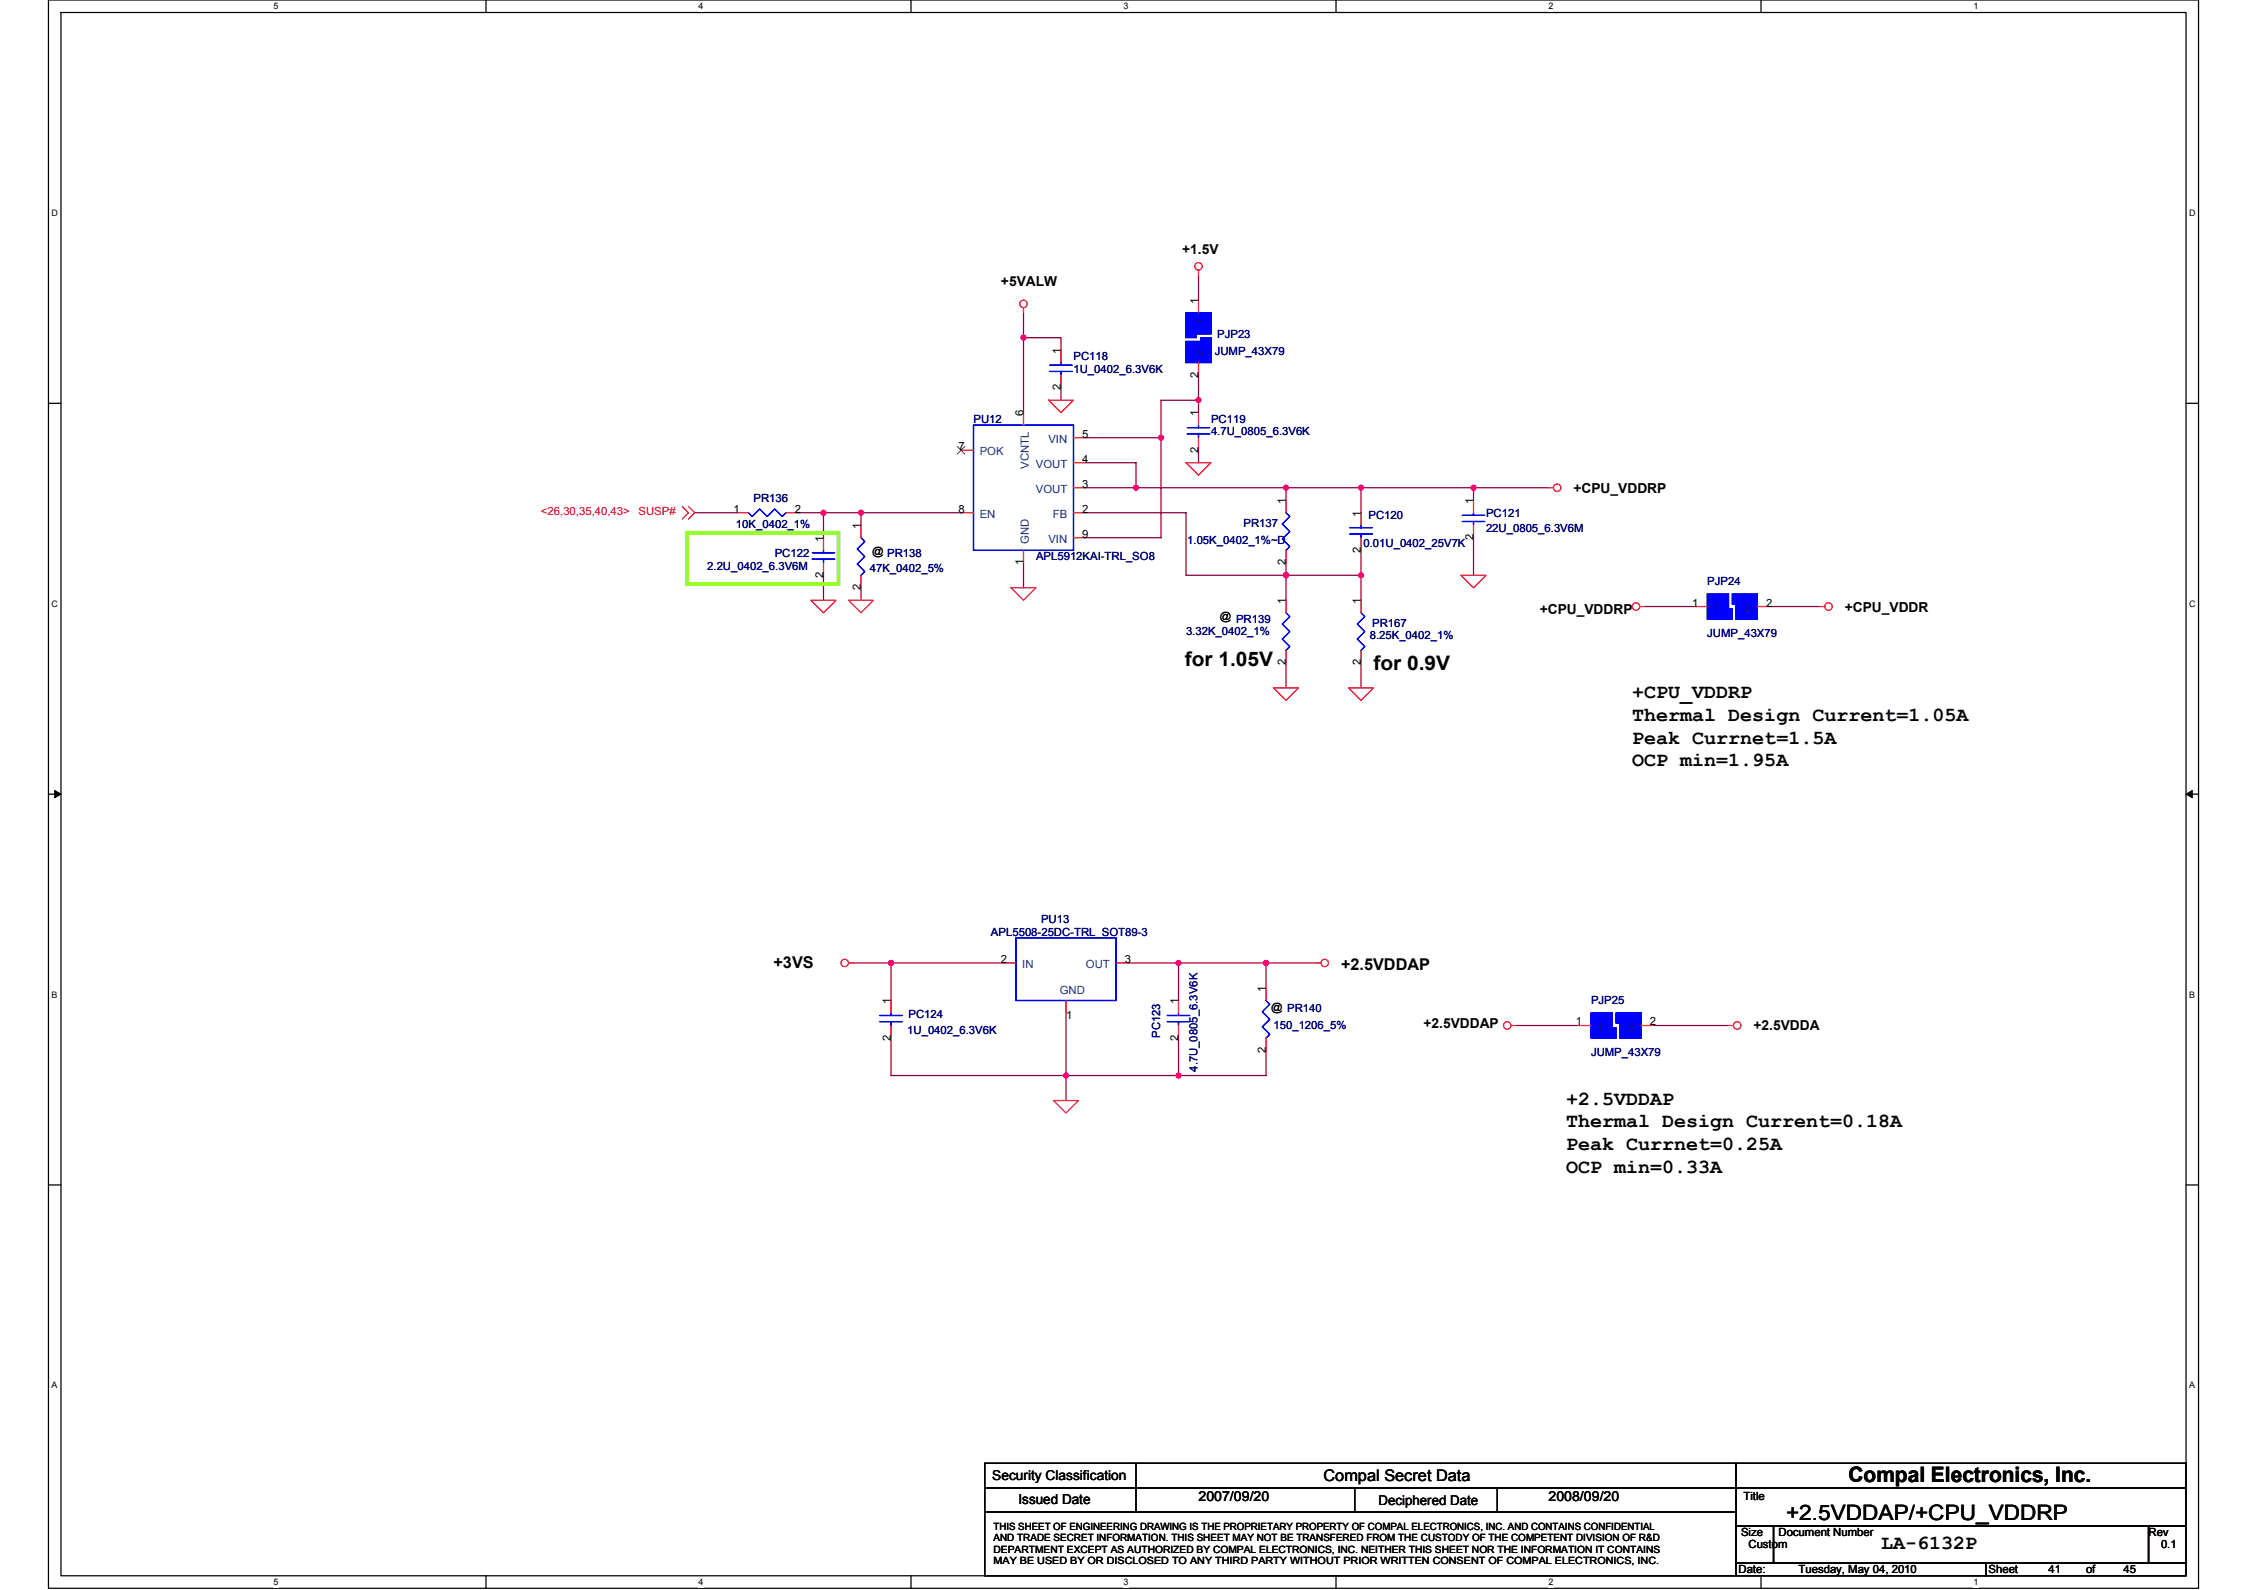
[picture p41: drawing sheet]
<svg xmlns="http://www.w3.org/2000/svg" width="297mm" height="210mm" viewBox="0 0 297 210" stroke-linecap="round" stroke-linejoin="round" font-family="sans-serif">
<defs><g id="words">
<g font-size="2.8">
<text x="244.1" y="195.7">Compal Electronics, Inc.</text>
<text x="235.9" y="200.7">+2.5VDDAP/+CPU_VDDRP</text>
</g>
<g font-size="2.6">
<text x="156.5" y="87.9">for 1.05V</text>
<text x="181.4" y="88.4">for 0.9V</text>
<text x="215.6" y="92.2">+CPU_VDDRP</text>
<text x="215.6" y="95.2">Thermal Design Current=1.05A</text>
<text x="215.6" y="98.2">Peak Currnet=1.5A</text>
<text x="215.6" y="101.1">OCP min=1.95A</text>
<text x="206.8" y="145.8">+2.5VDDAP</text>
<text x="206.8" y="148.8">Thermal Design Current=0.18A</text>
<text x="206.8" y="151.8">Peak Currnet=0.25A</text>
<text x="206.8" y="154.8">OCP min=0.33A</text>
<text x="248.4" y="204.4">LA-6132P</text>
</g>
<g font-size="2.1">
<text x="102.2" y="127.7">+3VS</text>
<text x="177.1" y="128.1">+2.5VDDAP</text>
<text x="174.8" y="195.6">Compal Secret Data</text>
</g>
<g font-size="1.8">
<text x="156.1" y="33.5">+1.5V</text>
<text x="132.2" y="37.8">+5VALW</text>
<text x="207.8" y="65">+CPU_VDDRP</text>
<text x="203.4" y="81.1">+CPU_VDDRP</text>
<text x="243.7" y="80.7">+CPU_VDDR</text>
<text x="188" y="135.7">+2.5VDDAP</text>
<text x="231.6" y="136">+2.5VDDA</text>
<text x="131.1" y="195.4">Security Classification</text>
<text x="134.5" y="198.6">Issued Date</text>
<text x="158.3" y="198.1">2007/09/20</text>
<text x="182.1" y="198.7">Deciphered Date</text>
<text x="204.5" y="198.1">2008/09/20</text>
</g>
<g font-size="1.5">
<text x="158.3" y="40.1" transform="rotate(-90 158.3 40.1)">1</text>
<text x="140.1" y="46.7" transform="rotate(-90 140.1 46.7)">1</text>
<text x="140.1" y="51.5" transform="rotate(-90 140.1 51.5)">2</text>
<text x="158.3" y="49.9" transform="rotate(-90 158.3 49.9)">2</text>
<text x="126.6" y="59.4">7</text>
<text x="135.2" y="55" transform="rotate(-90 135.2 55)">6</text>
<text x="142.9" y="57.8">5</text>
<text x="158.3" y="59.8" transform="rotate(-90 158.3 59.8)">2</text>
<text x="158.3" y="55" transform="rotate(-90 158.3 55)">1</text>
<text x="142.9" y="61.1">4</text>
<text x="142.9" y="64.4">3</text>
<text x="96.9" y="67.7">1</text>
<text x="105" y="67.7">2</text>
<text x="108.8" y="71.5" transform="rotate(-90 108.8 71.5)">1</text>
<text x="113.7" y="69.8" transform="rotate(-90 113.7 69.8)">1</text>
<text x="126.6" y="67.7">8</text>
<text x="142.9" y="71">9</text>
<text x="142.9" y="67.7">2</text>
<text x="169.8" y="66.5" transform="rotate(-90 169.8 66.5)">1</text>
<text x="179.8" y="68.2" transform="rotate(-90 179.8 68.2)">1</text>
<text x="194.6" y="71.3" transform="rotate(-90 194.6 71.3)">2</text>
<text x="194.6" y="66.5" transform="rotate(-90 194.6 66.5)">1</text>
<text x="108.8" y="76.3" transform="rotate(-90 108.8 76.3)">2</text>
<text x="113.7" y="77.9" transform="rotate(-90 113.7 77.9)">2</text>
<text x="115.2" y="73.3">@ PR138</text>
<text x="135.2" y="74.6" transform="rotate(-90 135.2 74.6)">1</text>
<text x="169.8" y="74.6" transform="rotate(-90 169.8 74.6)">2</text>
<text x="179.8" y="73" transform="rotate(-90 179.8 73)">2</text>
<text x="161.1" y="81.9">@ PR139</text>
<text x="169.8" y="79.7" transform="rotate(-90 169.8 79.7)">1</text>
<text x="179.8" y="79.7" transform="rotate(-90 179.8 79.7)">1</text>
<text x="223.5" y="80.1">1</text>
<text x="233.2" y="80.1">2</text>
<text x="169.8" y="87.8" transform="rotate(-90 169.8 87.8)">2</text>
<text x="179.8" y="87.8" transform="rotate(-90 179.8 87.8)">2</text>
<text x="132.2" y="127.1">2</text>
<text x="148.6" y="127.1">3</text>
<text x="167.2" y="130.9" transform="rotate(-90 167.2 130.9)">1</text>
<text x="117.7" y="137.4" transform="rotate(-90 117.7 137.4)">2</text>
<text x="117.7" y="132.6" transform="rotate(-90 117.7 132.6)">1</text>
<text x="140.8" y="134.6">1</text>
<text x="155.6" y="137.4" transform="rotate(-90 155.6 137.4)">2</text>
<text x="155.6" y="132.6" transform="rotate(-90 155.6 132.6)">1</text>
<text x="167.9" y="133.4">@ PR140</text>
<text x="208.1" y="135.4">1</text>
<text x="217.9" y="135.4">2</text>
<text x="167.2" y="139" transform="rotate(-90 167.2 139)">2</text>
<text x="230.3" y="198">Title</text>
<text x="229.9" y="202.8">Size</text>
<text x="234.9" y="202.8">Document Number</text>
<text x="283.8" y="202.8">Rev</text>
<text x="229.6" y="207.7">Date:</text>
<text x="230.9" y="204.4">Custom</text>
<text x="237.5" y="207.7">Tuesday, May 04, 2010</text>
<text x="262.6" y="207.7">Sheet</text>
<text x="270.6" y="207.7">41</text>
<text x="275.5" y="207.7">of</text>
<text x="280.5" y="207.7">45</text>
<text x="285.4" y="204.4">0.1</text>
</g>
<g font-size="1.5" fill="#000080">
<text x="141.8" y="47.6">PC118</text>
<text x="160.4" y="46.9">JUMP_43X79</text>
<text x="160.8" y="44.6">PJP23</text>
<text x="141.8" y="49.2">1U_0402_6.3V6K</text>
<text x="128.6" y="55.8">PU12</text>
<text x="159.9" y="55.8">PC119</text>
<text x="159.9" y="57.5">4.7U_0805_6.3V6K</text>
<text x="97.2" y="69.7">10K_0402_1%</text>
<text x="99.5" y="66.2">PR136</text>
<text x="156.8" y="71.8">1.05K_0402_1%~D</text>
<text x="164.2" y="69.5">PR137</text>
<text x="180.7" y="68.5">PC120</text>
<text x="196.3" y="68.2">PC121</text>
<text x="196.3" y="70.2">22U_0805_6.3V6M</text>
<text x="93.4" y="75.3">2.2U_0402_6.3V6M</text>
<text x="102.3" y="73.5">PC122</text>
<text x="114.9" y="75.5">47K_0402_5%</text>
<text x="136.8" y="74">APL5912KAI-TRL_SO8</text>
<text x="180.1" y="72.2">0.01U_0402_25V7K</text>
<text x="225.5" y="77.3">PJP24</text>
<text x="156.6" y="83.9">3.32K_0402_1%</text>
<text x="181.2" y="82.7">PR167</text>
<text x="180.9" y="84.4">8.25K_0402_1%</text>
<text x="225.5" y="84">JUMP_43X79</text>
<text x="130.9" y="123.5">APL5508-25DC-TRL_SOT89-3</text>
<text x="137.5" y="121.9">PU13</text>
<text x="119.8" y="136.6">1U_0402_6.3V6K</text>
<text x="120" y="134.4">PC124</text>
<text x="153.2" y="137" transform="rotate(-90 153.2 137)">PC123</text>
<text x="168.2" y="135.9">150_1206_5%</text>
<text x="210.1" y="132.6">PJP25</text>
<text x="158.2" y="141.5" transform="rotate(-90 158.2 141.5)">4.7U_0805_6.3V6K</text>
<text x="210.1" y="139.4">JUMP_43X79</text>
</g>
<g font-size="1.5" fill="#004080">
<text x="159" y="47.1" transform="rotate(-90 159 47.1)">2</text>
<text x="159" y="42.9" transform="rotate(-90 159 42.9)">1</text>
<text x="138.5" y="58.5">VIN</text>
<text x="129.4" y="60.1">POK</text>
<text x="135.9" y="61.9" transform="rotate(-90 135.9 61.9)">VCNTL</text>
<text x="136.8" y="61.8">VOUT</text>
<text x="136.8" y="65.1">VOUT</text>
<text x="129.4" y="68.4">EN</text>
<text x="135.9" y="71.8" transform="rotate(-90 135.9 71.8)">GND</text>
<text x="138.5" y="71.7">VIN</text>
<text x="139" y="68.4">FB</text>
<text x="226.3" y="80.7">1</text>
<text x="230.4" y="80.7">2</text>
<text x="135" y="127.8">IN</text>
<text x="140" y="131.2">GND</text>
<text x="143.4" y="127.8">OUT</text>
<text x="211" y="136">1</text>
<text x="215.1" y="136">2</text>
</g>
<g font-size="1.5" fill="#f00">
<text x="71.5" y="68">&lt;26,30,35,40,43&gt;</text>
<text x="84.3" y="68">SUSP#</text>
</g>
<g font-size="1.3">
<text x="131.2" y="201.9">THIS SHEET OF ENGINEERING DRAWING IS THE PROPRIETARY PROPERTY OF COMPAL ELECTRONICS, INC. AND CONTAINS CONFIDENTIAL</text>
<text x="131.2" y="203.4">AND TRADE SECRET INFORMATION. THIS SHEET MAY NOT BE TRANSFERED FROM THE CUSTODY OF THE COMPETENT DIVISION OF R&amp;D</text>
<text x="131.2" y="205">DEPARTMENT EXCEPT AS AUTHORIZED BY COMPAL ELECTRONICS, INC. NEITHER THIS SHEET NOR THE INFORMATION IT CONTAINS</text>
<text x="131.2" y="206.5">MAY BE USED BY OR DISCLOSED TO ANY THIRD PARTY WITHOUT PRIOR WRITTEN CONSENT OF COMPAL ELECTRONICS, INC.</text>
</g>
<g font-size="1.2">
<text x="36.1" y="1.2">5</text>
<text x="92.3" y="1.2">4</text>
<text x="148.4" y="1.2">3</text>
<text x="204.5" y="1.2">2</text>
<text x="260.7" y="1.2">1</text>
<text x="6.8" y="28.5">D</text>
<text x="289.1" y="28.5">D</text>
<text x="6.8" y="80.1">C</text>
<text x="289.1" y="80.1">C</text>
<text x="6.8" y="131.7">B</text>
<text x="289.1" y="131.7">B</text>
<text x="6.8" y="183.3">A</text>
<text x="289.1" y="183.3">A</text>
<text x="36.1" y="209.3">5</text>
<text x="92.3" y="209.3">4</text>
<text x="148.4" y="209.3">3</text>
<text x="204.5" y="209.3">2</text>
<text x="260.7" y="209.3">1</text>
</g>
</g></defs>
<path d="M6.4 0h284v209.7h-284zM8.1 1.7h280.6v206.3h-280.6z" fill="none" stroke="#000" stroke-width=".17"/>
<g fill="#fff">
<path d="M36.1 .2h.7v1.3h-.7z"/>
<path d="M36.1 208.2h.7v1.3h-.7z"/>
</g>
<path d="M64.2 0v1.7M64.2 208v1.7" fill="none" stroke="#000" stroke-width=".17"/>
<g fill="#fff">
<path d="M92.3 .2h.6v1.3h-.6z"/>
<path d="M92.3 208.2h.6v1.3h-.6z"/>
</g>
<path d="M120.3 0v1.7M120.3 208v1.7" fill="none" stroke="#000" stroke-width=".17"/>
<g fill="#fff">
<path d="M148.4 .2h.6v1.3h-.6z"/>
<path d="M148.4 208.2h.6v1.3h-.6z"/>
</g>
<path d="M176.5 0v1.7M176.5 208v1.7" fill="none" stroke="#000" stroke-width=".17"/>
<g fill="#fff">
<path d="M204.5 .2h.7v1.3h-.7z"/>
<path d="M204.5 208.2h.7v1.3h-.7z"/>
</g>
<path d="M232.6 0v1.7M232.6 208v1.7" fill="none" stroke="#000" stroke-width=".17"/>
<g fill="#fff">
<path d="M260.7 .2h.6v1.3h-.6z"/>
<path d="M260.7 208.2h.6v1.3h-.6z"/>
<path d="M6.8 27.4h.9v1.4h-.9z"/>
<path d="M289.1 27.4h.9v1.4h-.9z"/>
<path d="M6.8 79h.9v1.4h-.9z"/>
<path d="M289.1 79h.9v1.4h-.9z"/>
</g>
<path d="M6.4 53.2h1.7M288.7 53.2h1.7" fill="none" stroke="#000" stroke-width=".17"/>
<g fill="#fff">
<path d="M6.8 130.6h.8v1.4h-.8z"/>
<path d="M289.1 130.6h.8v1.4h-.8z"/>
</g>
<path d="M6.4 104.8h1.7M288.7 104.8h1.7" fill="none" stroke="#000" stroke-width=".17"/>
<path d="M7.2 104.4l.9 .4-.9 .5zM288.7 104.8l.8-.4v.9z" fill="#000" stroke="#000" stroke-width=".13"/>
<g fill="#fff">
<path d="M6.8 182.2h.8v1.3h-.8z"/>
<path d="M289.1 182.2h.8v1.3h-.8z"/>
</g>
<g fill="none" stroke="#000" stroke-width=".17">
<path d="M6.4 156.4h1.7M288.7 156.4h1.7M130.1 193.2h99.2v3.3h-99.2zM130.1 196.5h99.2v3.1h-99.2zM130.1 199.6h99.2v8.4h-99.2zM150 193.2v6.4M178.9 196.5v3.1M197.8 196.5v3.1M229.3 193.2h59.4v3.3h-59.4zM229.3 196.5h59.4v4.9h-59.4zM229.3 201.4h4.9v5h-4.9zM229.3 206.4h33v1.6h-33z"/>
<path d="M234.2 201.4h49.6v5h-49.6zM262.3 206.4h26.4v1.6h-26.4zM283.8 201.4h4.9v5h-4.9z"/>
</g>
<g fill="none" stroke="#800040" stroke-width=".17">
<path d="M158.3 36.3v3.3M135.2 44.6h4.9v1.6M135.2 41.3v13.2M140.1 51.2v1.6M143.4 57.8h9.9M158.3 49.5v5M158.3 59.4v1.7M158.3 52.8h-5v18.2h-9.9M91.8 67.7h5.4M105.5 67.7h3.3M108.8 67.7h4.9v1.6M108.8 67.7v3.3"/>
<path d="M108.8 75.9v3.3M113.7 77.6v1.6M113.7 67.7h13.2M135.2 74.3v3.3M143.4 67.7h13.2v8.2h23.2M143.4 64.4h61.1M143.4 61.1h6.6v3.3M169.9 64.4v1.6M169.9 74.3v4.9M179.8 64.4v3.3M179.8 72.6v6.6M194.6 64.4v1.6"/>
<path d="M194.6 71v4.9M169.9 87.5v3.3M179.8 87.5v3.3M217.2 80.1h6.6M233.7 80.1h6.6M112.7 127.1h19.8M117.7 137v5h49.5v-3.3M117.7 127.1v5M140.8 133.7v11.6M149 127.1h6.7v5M155.7 127.1h18.1M155.7 137v5"/>
<path d="M167.2 127.1v3.3M200.2 135.4h8.3M218.4 135.4h9.9"/>
</g>
<g fill="#f0f" stroke="#f0f" stroke-width=".17">
<circle cx="113.7" cy="67.7" r=".33"/>
<circle cx="153.3" cy="57.8" r=".33"/>
<circle cx="158.3" cy="52.8" r=".33"/>
<circle cx="150" cy="64.4" r=".33"/>
<circle cx="194.6" cy="64.4" r=".33"/>
<circle cx="179.8" cy="64.4" r=".33"/>
<circle cx="108.8" cy="67.7" r=".33"/>
<circle cx="169.8" cy="75.9" r=".33"/>
<circle cx="135.2" cy="44.6" r=".33"/>
<circle cx="169.8" cy="64.4" r=".33"/>
<circle cx="117.7" cy="127.1" r=".33"/>
<circle cx="155.6" cy="142" r=".33"/>
<circle cx="140.8" cy="142" r=".33"/>
<circle cx="167.2" cy="127.1" r=".33"/>
<circle cx="155.6" cy="127.1" r=".33"/>
<circle cx="179.8" cy="75.9" r=".33"/>
</g>
<g fill="none" stroke="#f00" stroke-width=".17">
<path d="M158.3 35.7v.6M158.3 39.6v1.7M135.2 40.6v.7M138.5 52.8h3.3l-1.7 1.7zM158.3 47.9v1.6M158.3 54.5v1.6M158.3 57.8v1.6M90.1 66.9l.8 .8-.8 .8M90.9 66.9l.9 .8-.9 .8M97.2 67.7h1.7M103.8 67.7h1.7M107.1 79.2h3.3l-1.6 1.7z"/>
<path d="M112.1 79.2h3.3l-1.7 1.7zM133.5 77.6h3.3l-1.6 1.6zM156.6 61.1h3.3l-1.6 1.6zM169.9 66v1.7M169.9 72.6v1.7M169.9 79.2v1.7M179.8 67.7v1.6M179.8 71v1.6M179.8 79.2v1.7M193 75.9h3.3l-1.7 1.7zM204.5 64.4h.7M168.2 90.8h3.3l-1.6 1.7z"/>
<path d="M169.9 85.9v1.6M178.1 90.8h3.3l-1.6 1.7zM179.8 85.9v1.6M216.6 80.1h.6M240.3 80.1h.7M112.1 127.1h.6M167.2 130.4v1.7M167.2 137v1.7M173.8 127.1h.7M199.6 135.4h.6M228.3 135.4h.7M139.1 145.3h3.3l-1.6 1.6z"/>
<circle cx="158.3" cy="35.2" r=".49"/>
<circle cx="135.2" cy="40.1" r=".49"/>
<circle cx="205.7" cy="64.4" r=".49"/>
<circle cx="216.1" cy="80.1" r=".49"/>
<circle cx="241.5" cy="80.1" r=".49"/>
<circle cx="111.6" cy="127.1" r=".49"/>
<circle cx="175" cy="127.1" r=".49"/>
<circle cx="199.1" cy="135.4" r=".49"/>
<circle cx="229.4" cy="135.4" r=".49"/>
</g>
<path d="M90.8 70.3h19.9v6.8h-19.9z" fill="none" stroke="#80ff00" stroke-width=".5"/>
<g fill="none" stroke="#00f" stroke-width=".17">
<path d="M156.8 57.3h3M156.8 56.5h3M158.3 56.1v.4M158.3 57.3v.5M98.9 67.7l.5 .5 .9-1 1 1 1-1 1 1 .5-.5M169.9 67.7l.4 .5-.9 1 .9 1-.9 1 .9 .9-.4 .5M178.3 70.5h2.9M178.3 69.7h2.9M179.8 69.3v.4M179.8 70.5v.5M169.9 80.9l.4 .5-.9 1 .9 1-.9 1 .9 1-.4 .5M179.8 80.9l.5 .5-1 1 1 1-1 1 1 1-.5 .5"/>
<path d="M167.2 132.1l.5 .5-1 1 1 1-1 .9 1 1-.5 .5"/>
</g>
<g fill="#00f" stroke="#00f" stroke-width=".17">
<path d="M156.6 41.3v1.6h3.3v-1.6z" fill-rule="evenodd"/>
<path d="M156.6 42.9v1.2h3.3v-1.2z" fill-rule="evenodd"/>
<path d="M156.6 44.1v.5h1.4v-.5z" fill-rule="evenodd"/>
<path d="M158.6 44.6v.5h1.3v-.5z" fill-rule="evenodd"/>
<path d="M156.6 45.1v1.1h3.3v-1.1z" fill-rule="evenodd"/>
<path d="M156.6 46.2v1.7h3.3v-1.7z" fill-rule="evenodd"/>
<path d="M156.6 41.3v1.6h3.3v-1.6z" fill-rule="evenodd"/>
<path d="M156.6 42.9v1.2h3.3v-1.2z" fill-rule="evenodd"/>
<path d="M156.6 44.1v.5h1.4v-.5z" fill-rule="evenodd"/>
<path d="M158.6 44.6v.5h1.3v-.5z" fill-rule="evenodd"/>
<path d="M156.6 45.1v1.1h3.3v-1.1z" fill-rule="evenodd"/>
<path d="M156.6 46.2v1.7h3.3v-1.7z" fill-rule="evenodd"/>
<path d="M225.5 78.4v3.3h1.6v-3.3z" fill-rule="evenodd"/>
<path d="M227.1 78.4v3.3h1.2v-3.3z" fill-rule="evenodd"/>
<path d="M228.3 80.4v1.3h.5v-1.3z" fill-rule="evenodd"/>
<path d="M228.8 78.4v1.3h.5v-1.3z" fill-rule="evenodd"/>
<path d="M229.3 78.4v3.3h1.1v-3.3z" fill-rule="evenodd"/>
<path d="M230.4 78.4v3.3h1.7v-3.3z" fill-rule="evenodd"/>
<path d="M225.5 78.4v3.3h1.6v-3.3z" fill-rule="evenodd"/>
<path d="M227.1 78.4v3.3h1.2v-3.3z" fill-rule="evenodd"/>
<path d="M228.3 80.4v1.3h.5v-1.3z" fill-rule="evenodd"/>
<path d="M228.8 78.4v1.3h.5v-1.3z" fill-rule="evenodd"/>
<path d="M229.3 78.4v3.3h1.1v-3.3z" fill-rule="evenodd"/>
</g>
<path d="M230.4 78.4h1.7v3.3h-1.7z" fill="#00f"/>
<g fill="none" stroke="#00f" stroke-width=".17">
<path d="M128.6 56.1h13.2v16.5h-13.2zM138.6 49h3M138.6 48.2h3M140.1 47.9v.3M140.1 49v.5M107.3 73.8h2.9M107.3 73h2.9M108.8 72.6v.4M108.8 73.8v.5M113.7 71l.5 .5-1 1 1 1-1 1 1 1-.5 .4M193.1 68.8h3M193.1 68h3"/>
<path d="M194.6 67.7v.3M194.6 68.8v.5M230.4 78.4h1.7v3.3h-1.7zM116.2 134.9h3M116.2 134.1h3M117.7 133.7v.4M117.7 134.9v.5M134.2 123.8h13.2v8.3h-13.2zM154.2 134.9h2.9M154.2 134.1h2.9M155.7 133.7v.4M155.7 134.9v.5"/>
</g>
<g fill="none" stroke="#f00" stroke-width=".17">
<path d="M126.9 59.4h1.7M135.2 54.5v1.6M140.1 46.2v1.7M140.1 49.5v1.7M141.8 57.8h1.6M108.8 71v1.6M108.8 74.3v1.6M113.7 69.3v1.7M113.7 75.9v1.7M126.9 67.7h1.7M135.2 72.6v1.7M141.8 61.1h1.6"/>
<path d="M141.8 67.7h1.6M141.8 64.4h1.6M141.8 71h1.6M194.6 66v1.7M194.6 69.3v1.7M223.8 80.1h1.7M232.1 80.1h1.6M117.7 132.1v1.6M117.7 135.4v1.6M132.5 127.1h1.7M140.8 132.1v1.6M147.4 127.1h1.6"/>
<path d="M155.7 132.1v1.6M155.7 135.4v1.6M208.5 135.4h1.6M216.7 135.4h1.7"/>
</g>
<g fill="#00f" stroke="#00f" stroke-width=".17">
<path d="M210.1 133.7v3.3h1.7v-3.3z" fill-rule="evenodd"/>
<path d="M211.8 133.7v3.3h1.1v-3.3z" fill-rule="evenodd"/>
<path d="M212.9 135.7v1.3h.5v-1.3z" fill-rule="evenodd"/>
<path d="M213.4 133.7v1.4h.5v-1.4z" fill-rule="evenodd"/>
<path d="M213.9 133.7v3.3h1.2v-3.3z" fill-rule="evenodd"/>
<path d="M215.1 133.7v3.3h1.6v-3.3z" fill-rule="evenodd"/>
<path d="M210.1 133.7v3.3h1.7v-3.3z" fill-rule="evenodd"/>
<path d="M211.8 133.7v3.3h1.1v-3.3z" fill-rule="evenodd"/>
<path d="M212.9 135.7v1.3h.5v-1.3z" fill-rule="evenodd"/>
<path d="M213.4 133.7v1.4h.5v-1.4z" fill-rule="evenodd"/>
<path d="M213.9 133.7v3.3h1.2v-3.3z" fill-rule="evenodd"/>
<path d="M215.1 133.7v3.3h1.6v-3.3z" fill-rule="evenodd"/>
</g>
<path d="M126.4 58.9l1 1M127.4 58.9l-1 1" fill="none" stroke="#804000" stroke-width=".13"/>
<g fill="#f0f" stroke="#f0f" stroke-width=".17">
<circle cx="113.7" cy="67.7" r=".33"/>
<circle cx="153.3" cy="57.8" r=".33"/>
<circle cx="158.3" cy="52.8" r=".33"/>
<circle cx="150" cy="64.4" r=".33"/>
<circle cx="194.6" cy="64.4" r=".33"/>
<circle cx="179.8" cy="64.4" r=".33"/>
<circle cx="108.8" cy="67.7" r=".33"/>
<circle cx="169.8" cy="75.9" r=".33"/>
<circle cx="135.2" cy="44.6" r=".33"/>
<circle cx="169.8" cy="64.4" r=".33"/>
<circle cx="117.7" cy="127.1" r=".33"/>
<circle cx="155.6" cy="142" r=".33"/>
<circle cx="140.8" cy="142" r=".33"/>
<circle cx="167.2" cy="127.1" r=".33"/>
<circle cx="155.6" cy="127.1" r=".33"/>
<circle cx="179.8" cy="75.9" r=".33"/>
</g>
<use href="#words"/>
</svg>
